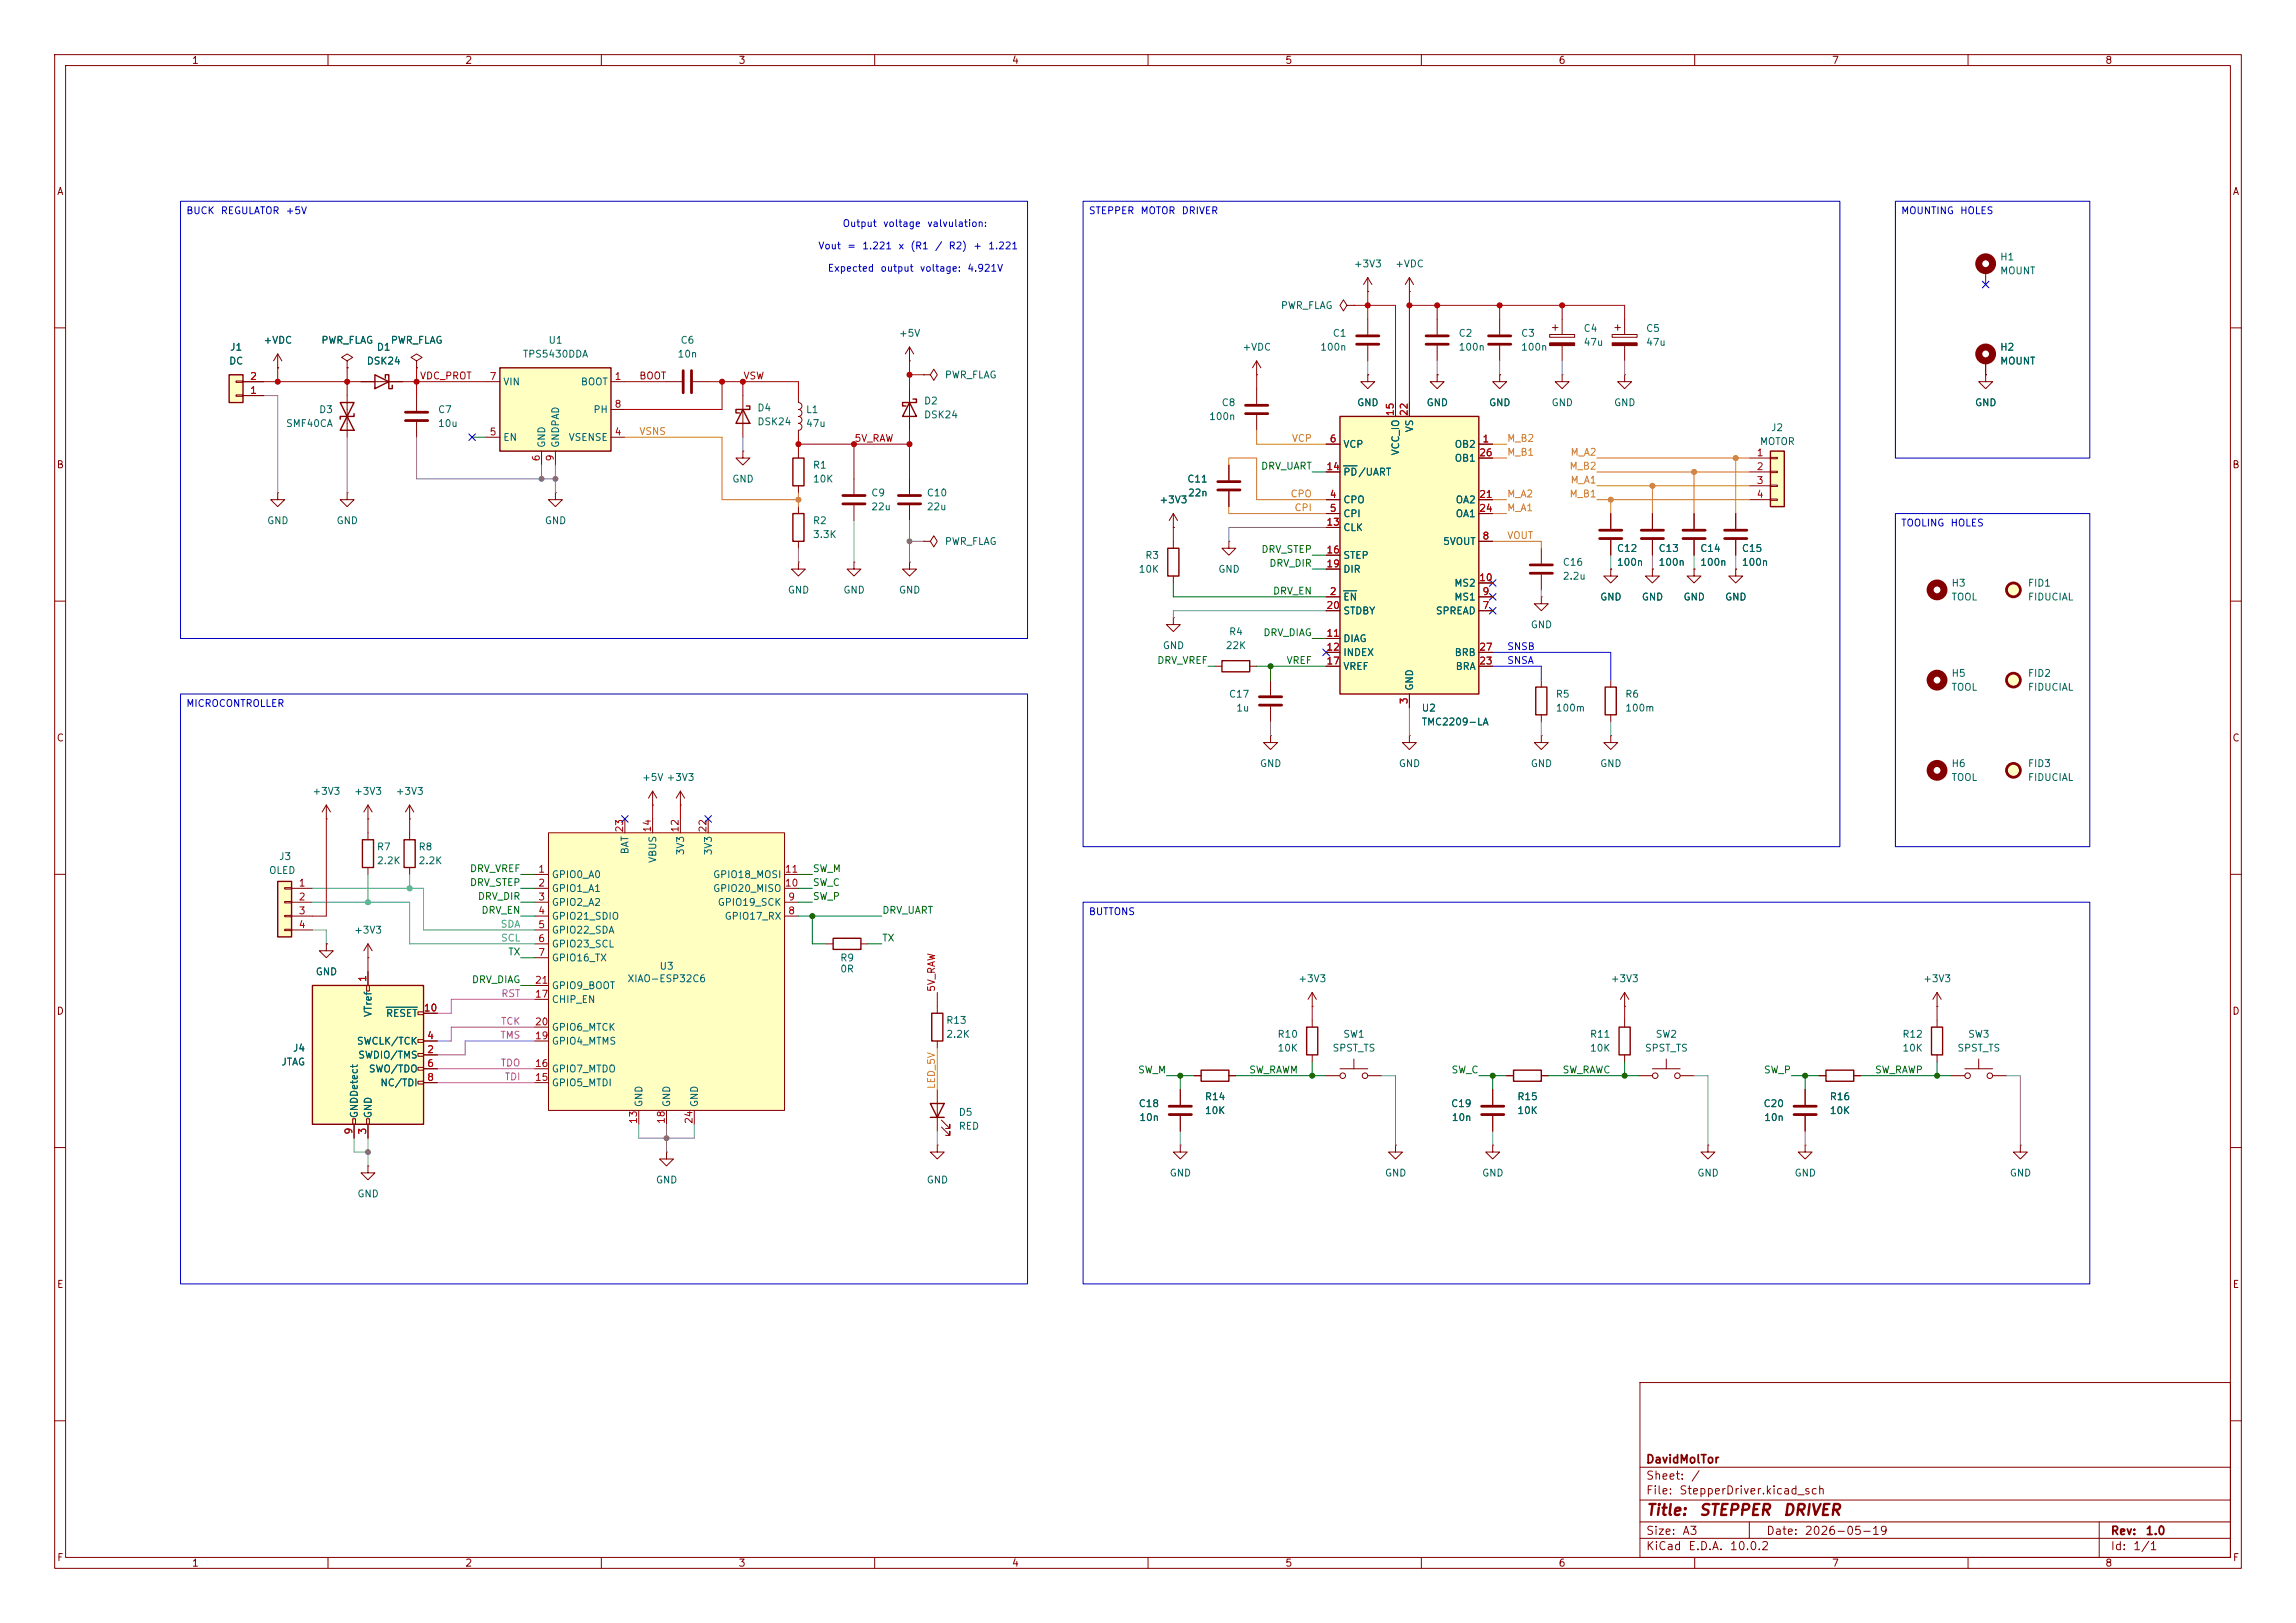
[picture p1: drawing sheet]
<svg xmlns="http://www.w3.org/2000/svg" width="420mm" height="297mm" viewBox="0 0 420 297" stroke-linecap="round" stroke-linejoin="round" font-family="sans-serif">
<defs><g id="words">
<g font-size="2" fill="#840000">
<text x="301" y="277.8">Title:</text>
<text x="310.7" y="277.8">STEPPER</text>
<text x="326" y="277.8">DRIVER</text>
</g>
<g font-size="1.5" fill="#840000">
<text x="301" y="268.1">DavidMolTor</text>
<text x="301" y="273.8">File:</text>
<text x="301" y="271.1">Sheet:</text>
<text x="307.1" y="273.8">StepperDriver.kicad_sch</text>
<text x="309.2" y="271.1">/</text>
<text x="301" y="281.2">Size:</text>
<text x="307.6" y="281.2">A3</text>
<text x="323" y="281.2">Date:</text>
<text x="330" y="281.2">2026-05-19</text>
<text x="386" y="281.2">Rev:</text>
<text x="392.4" y="281.2">1.0</text>
<text x="301" y="284">KiCad</text>
<text x="308.7" y="284">E.D.A.</text>
<text x="316.3" y="284">10.0.2</text>
<text x="386" y="284">Id:</text>
<text x="390.1" y="284">1/1</text>
</g>
<g font-size="1.3" fill="#840000">
<text x="35" y="12">1</text>
<text x="85" y="12">2</text>
<text x="135" y="12">3</text>
<text x="185" y="12">4</text>
<text x="235" y="12">5</text>
<text x="285" y="12">6</text>
<text x="335" y="12">7</text>
<text x="385" y="12">8</text>
<text x="10.3" y="36">A</text>
<text x="408.3" y="36">A</text>
<text x="10.3" y="86">B</text>
<text x="408.2" y="86">B</text>
<text x="10.3" y="136">C</text>
<text x="408.2" y="136">C</text>
<text x="10.3" y="186">D</text>
<text x="408.2" y="186">D</text>
<text x="10.3" y="236">E</text>
<text x="408.3" y="236">E</text>
<text x="10.3" y="286">F</text>
<text x="35" y="287">1</text>
<text x="85" y="287">2</text>
<text x="135" y="287">3</text>
<text x="185" y="287">4</text>
<text x="235" y="287">5</text>
<text x="285" y="287">6</text>
<text x="335" y="287">7</text>
<text x="385" y="287">8</text>
<text x="408.3" y="286">F</text>
</g>
<g font-size="1.3" fill="#0000c2">
<text x="34" y="39.5">BUCK</text>
<text x="40.3" y="39.5">REGULATOR</text>
<text x="52.2" y="39.5">+5V</text>
<text x="154" y="41.8">Output</text>
<text x="161.4" y="41.8">voltage</text>
<text x="169.5" y="41.8">valvulation:</text>
<text x="199.1" y="39.5">STEPPER</text>
<text x="208.5" y="39.5">MOTOR</text>
<text x="216" y="39.5">DRIVER</text>
<text x="347.7" y="39.5">MOUNTING</text>
<text x="358.4" y="39.5">HOLES</text>
<text x="149.6" y="45.9">Vout</text>
<text x="154.9" y="45.9">=</text>
<text x="157.6" y="45.9">1.221</text>
<text x="164.2" y="45.9">x</text>
<text x="166.4" y="45.9">(R1</text>
<text x="170.9" y="45.9">/</text>
<text x="173.4" y="45.9">R2)</text>
<text x="177.9" y="45.9">+</text>
<text x="180.7" y="45.9">1.221</text>
<text x="151.3" y="50">Expected</text>
<text x="160.9" y="50">output</text>
<text x="168.2" y="50">voltage:</text>
<text x="176.8" y="50">4.921V</text>
<text x="347.7" y="96.6">TOOLING</text>
<text x="356.7" y="96.6">HOLES</text>
<text x="34" y="129.7">MICROCONTROLLER</text>
<text x="199.1" y="167.8">BUTTONS</text>
</g>
<g font-size="1.3" fill="#006464">
<text x="365.8" y="48">H1</text>
<text x="247.5" y="49.2">+3V3</text>
<text x="255.1" y="49.2">+VDC</text>
<text x="365.8" y="50.5">MOUNT</text>
<text x="234.2" y="56.9">PWR_FLAG</text>
<text x="42" y="64.5">J1</text>
<text x="48.1" y="63.2">+VDC</text>
<text x="58.7" y="63.2">PWR_FLAG</text>
<text x="68.8" y="64.5">D1</text>
<text x="71.4" y="63.2">PWR_FLAG</text>
<text x="95.5" y="65.7">TPS5430DDA</text>
<text x="100.2" y="63.2">U1</text>
<text x="123.8" y="65.7">10n</text>
<text x="124.4" y="63.2">C6</text>
<text x="164.3" y="61.9">+5V</text>
<text x="227.2" y="64.5">+VDC</text>
<text x="241.4" y="64.5">100n</text>
<text x="243.7" y="61.9">C1</text>
<text x="266.7" y="61.9">C2</text>
<text x="266.7" y="64.5">100n</text>
<text x="278.1" y="61.9">C3</text>
<text x="278.1" y="64.5">100n</text>
<text x="289.6" y="61">C4</text>
<text x="289.6" y="63.6">47u</text>
<text x="301" y="61">C5</text>
<text x="301" y="63.6">47u</text>
<text x="365.8" y="64.5">H2</text>
<text x="41.8" y="67">DC</text>
<text x="67" y="67">DSK24</text>
<text x="91.9" y="70.8">VIN</text>
<text x="106.2" y="70.8">BOOT</text>
<text x="172.7" y="69.6">PWR_FLAG</text>
<text x="365.8" y="67">MOUNT</text>
<text x="58.3" y="75.9">D3</text>
<text x="80" y="75.9">C7</text>
<text x="108.4" y="75.9">PH</text>
<text x="138.4" y="75.6">D4</text>
<text x="147.3" y="75.9">L1</text>
<text x="168.9" y="74.3">D2</text>
<text x="168.9" y="76.9">DSK24</text>
<text x="221.1" y="77.2">100n</text>
<text x="223.4" y="74.6">C8</text>
<text x="248.2" y="74.6">GND</text>
<text x="260.9" y="74.6">GND</text>
<text x="272.3" y="74.6">GND</text>
<text x="283.7" y="74.6">GND</text>
<text x="295.1" y="74.6">GND</text>
<text x="361.2" y="74.6">GND</text>
<text x="52.2" y="78.4">SMF40CA</text>
<text x="80" y="78.4">10u</text>
<text x="91.9" y="81">EN</text>
<text x="100" y="82" transform="rotate(-90 100 82)">GND</text>
<text x="102.6" y="82" transform="rotate(-90 102.6 82)">GNDPAD</text>
<text x="103.9" y="81">VSENSE</text>
<text x="138.4" y="78.1">DSK24</text>
<text x="147.3" y="78.4">47u</text>
<text x="245.6" y="82.3">VCP</text>
<text x="256.2" y="83.4" transform="rotate(-90 256.2 83.4)">VCC_IO</text>
<text x="258.8" y="79.2" transform="rotate(-90 258.8 79.2)">VS</text>
<text x="266" y="82.3">OB2</text>
<text x="321.8" y="81.7">MOTOR</text>
<text x="323.9" y="79.2">J2</text>
<text x="133.9" y="88.6">GND</text>
<text x="148.6" y="86.1">R1</text>
<text x="148.6" y="88.6">10K</text>
<text x="217.1" y="88.6">C11</text>
<text x="245.6" y="87.3">PD/UART</text>
<text x="266" y="84.8">OB1</text>
<text x="159.3" y="91.1">C9</text>
<text x="159.3" y="93.7">22u</text>
<text x="169.4" y="91.1">C10</text>
<text x="169.4" y="93.7">22u</text>
<text x="212" y="92.4">+3V3</text>
<text x="217.2" y="91.1">22n</text>
<text x="245.6" y="92.4">CPO</text>
<text x="245.6" y="95">CPI</text>
<text x="266.2" y="92.4">OA2</text>
<text x="266.2" y="95">OA1</text>
<text x="48.8" y="96.2">GND</text>
<text x="61.5" y="96.2">GND</text>
<text x="99.6" y="96.2">GND</text>
<text x="148.6" y="96.2">R2</text>
<text x="148.6" y="98.8">3.3K</text>
<text x="172.7" y="100">PWR_FLAG</text>
<text x="245.6" y="97.5">CLK</text>
<text x="263.9" y="100">5VOUT</text>
<text x="295.7" y="101.3">C12</text>
<text x="303.3" y="101.3">C13</text>
<text x="310.9" y="101.3">C14</text>
<text x="318.5" y="101.3">C15</text>
<text x="208.2" y="105.1">10K</text>
<text x="209.4" y="102.6">R3</text>
<text x="222.8" y="105.1">GND</text>
<text x="245.6" y="102.6">STEP</text>
<text x="245.6" y="105.1">DIR</text>
<text x="265.9" y="107.7">MS2</text>
<text x="285.8" y="103.8">C16</text>
<text x="285.8" y="106.4">2.2u</text>
<text x="295.7" y="103.8">100n</text>
<text x="303.3" y="103.8">100n</text>
<text x="310.9" y="103.8">100n</text>
<text x="318.5" y="103.8">100n</text>
<text x="356.9" y="107.7">H3</text>
<text x="370.8" y="107.7">FID1</text>
<text x="144" y="108.9">GND</text>
<text x="154.2" y="108.9">GND</text>
<text x="164.3" y="108.9">GND</text>
<text x="245.6" y="110.2">EN</text>
<text x="245.6" y="112.7">STDBY</text>
<text x="262.5" y="112.7">SPREAD</text>
<text x="265.9" y="110.2">MS1</text>
<text x="292.6" y="110.2">GND</text>
<text x="300.2" y="110.2">GND</text>
<text x="307.8" y="110.2">GND</text>
<text x="315.5" y="110.2">GND</text>
<text x="356.9" y="110.2">TOOL</text>
<text x="370.8" y="110.2">FIDUCIAL</text>
<text x="212.6" y="119.1">GND</text>
<text x="224.1" y="119.1">22K</text>
<text x="224.7" y="116.5">R4</text>
<text x="245.6" y="117.8">DIAG</text>
<text x="279.9" y="115.3">GND</text>
<text x="245.6" y="120.4">INDEX</text>
<text x="245.6" y="122.9">VREF</text>
<text x="266" y="120.4">BRB</text>
<text x="266.2" y="122.9">BRA</text>
<text x="356.9" y="124.2">H5</text>
<text x="370.8" y="124.2">FID2</text>
<text x="224.7" y="128">C17</text>
<text x="226" y="130.5">1u</text>
<text x="258.8" y="126.5" transform="rotate(-90 258.8 126.5)">GND</text>
<text x="260" y="130.5">U2</text>
<text x="284.5" y="128">R5</text>
<text x="284.5" y="130.5">100m</text>
<text x="297.2" y="128">R6</text>
<text x="297.2" y="130.5">100m</text>
<text x="356.9" y="126.7">TOOL</text>
<text x="370.8" y="126.7">FIDUCIAL</text>
<text x="260" y="133.1">TMC2209-LA</text>
<text x="117.3" y="143.2">+5V +3V3</text>
<text x="230.4" y="140.7">GND</text>
<text x="255.8" y="140.7">GND</text>
<text x="279.9" y="140.7">GND</text>
<text x="292.6" y="140.7">GND</text>
<text x="356.9" y="143.2">TOOL</text>
<text x="356.9" y="140.7">H6</text>
<text x="370.8" y="140.7">FID3</text>
<text x="370.8" y="143.2">FIDUCIAL</text>
<text x="57" y="145.8">+3V3</text>
<text x="64.7" y="145.8">+3V3</text>
<text x="72.3" y="145.8">+3V3</text>
<text x="68.8" y="155.9">R7</text>
<text x="76.5" y="155.9">R8</text>
<text x="49.1" y="160.2">OLED</text>
<text x="50.9" y="157.7">J3</text>
<text x="68.8" y="158.5">2.2K</text>
<text x="76.5" y="158.5">2.2K</text>
<text x="100.8" y="161">GPIO0_A0</text>
<text x="115.3" y="156.4" transform="rotate(-90 115.3 156.4)">BAT</text>
<text x="120.4" y="158" transform="rotate(-90 120.4 158)">VBUS</text>
<text x="125.4" y="156.6" transform="rotate(-90 125.4 156.6)">3V3</text>
<text x="130.3" y="161">GPIO18_MOSI</text>
<text x="130.5" y="156.6" transform="rotate(-90 130.5 156.6)">3V3</text>
<text x="100.8" y="163.5">GPIO1_A1</text>
<text x="100.8" y="166.1">GPIO2_A2</text>
<text x="130.3" y="163.5">GPIO20_MISO</text>
<text x="131.2" y="166.1">GPIO19_SCK</text>
<text x="64.7" y="171.2">+3V3</text>
<text x="100.8" y="168.6">GPIO21_SDIO</text>
<text x="100.8" y="171.2">GPIO22_SDA</text>
<text x="100.8" y="173.7">GPIO23_SCL</text>
<text x="132.5" y="168.6">GPIO17_RX</text>
<text x="57.7" y="178.8">GND</text>
<text x="100.8" y="176.2">GPIO16_TX</text>
<text x="120.5" y="177.8">U3</text>
<text x="153.6" y="176.2">R9</text>
<text x="153.6" y="178.3">0R</text>
<text x="100.8" y="183.9">CHIP_EN</text>
<text x="100.8" y="181.3">GPIO9_BOOT</text>
<text x="114.7" y="180">XIAO-ESP32C6</text>
<text x="237.4" y="180">+3V3</text>
<text x="294.5" y="180">+3V3</text>
<text x="351.7" y="180">+3V3</text>
<text x="65.2" y="191.5">SWCLK/TCK</text>
<text x="68.3" y="186.2" transform="rotate(-90 68.3 186.2)">VTref</text>
<text x="70.5" y="186.4">RESET</text>
<text x="100.8" y="191.5">GPIO4_MTMS</text>
<text x="100.8" y="188.9">GPIO6_MTCK</text>
<text x="173" y="187.7">R13</text>
<text x="173" y="190.2">2.2K</text>
<text x="233.6" y="190.2">R10</text>
<text x="245.6" y="190.2">SW1</text>
<text x="290.7" y="190.2">R11</text>
<text x="302.8" y="190.2">SW2</text>
<text x="347.9" y="190.2">R12</text>
<text x="359.9" y="190.2">SW3</text>
<text x="51.4" y="195.3">JTAG</text>
<text x="53.5" y="192.7">J4</text>
<text x="65.4" y="194">SWDIO/TMS</text>
<text x="67.4" y="196.6">SWO/TDO</text>
<text x="100.8" y="196.6">GPIO7_MTDO</text>
<text x="233.6" y="192.7">10K</text>
<text x="243.6" y="192.7">SPST_TS</text>
<text x="290.7" y="192.7">10K</text>
<text x="300.8" y="192.7">SPST_TS</text>
<text x="347.9" y="192.7">10K</text>
<text x="357.9" y="192.7">SPST_TS</text>
<text x="69.5" y="199.1">NC/TDI</text>
<text x="100.8" y="199.1">GPIO5_MTDI</text>
<text x="117.8" y="202.7" transform="rotate(-90 117.8 202.7)">GND</text>
<text x="122.9" y="202.7" transform="rotate(-90 122.9 202.7)">GND</text>
<text x="128" y="202.7" transform="rotate(-90 128 202.7)">GND</text>
<text x="208.2" y="202.9">C18</text>
<text x="220.3" y="201.6">R14</text>
<text x="265.3" y="202.9">C19</text>
<text x="277.5" y="201.6">R15</text>
<text x="322.5" y="202.9">C20</text>
<text x="334.6" y="201.6">R16</text>
<text x="65.7" y="204.7" transform="rotate(-90 65.7 204.7)">GNDDetect</text>
<text x="68.3" y="204.7" transform="rotate(-90 68.3 204.7)">GND</text>
<text x="175.3" y="204.5">D5</text>
<text x="175.3" y="207">RED</text>
<text x="208.3" y="205.4">10n</text>
<text x="220.3" y="204.2">10K</text>
<text x="265.5" y="205.4">10n</text>
<text x="277.5" y="204.2">10K</text>
<text x="322.6" y="205.4">10n</text>
<text x="334.6" y="204.2">10K</text>
<text x="213.9" y="215.6">GND</text>
<text x="253.2" y="215.6">GND</text>
<text x="271" y="215.6">GND</text>
<text x="310.4" y="215.6">GND</text>
<text x="328.2" y="215.6">GND</text>
<text x="367.5" y="215.6">GND</text>
<text x="65.3" y="219.4">GND</text>
<text x="119.9" y="216.9">GND</text>
<text x="169.4" y="216.9">GND</text>
</g>
<g font-size="1.3" fill="#a90000">
<text x="45.6" y="69.8">2</text>
<text x="89.5" y="69.8">7</text>
<text x="112.3" y="69.8">1</text>
<text x="45.6" y="72.4">1</text>
<text x="112.3" y="74.9">8</text>
<text x="255.2" y="76.2" transform="rotate(-90 255.2 76.2)">15</text>
<text x="257.8" y="76.2" transform="rotate(-90 257.8 76.2)">22</text>
<text x="89.5" y="80">5</text>
<text x="112.3" y="80">4</text>
<text x="243.1" y="81.3">6</text>
<text x="270.5" y="83.8">26</text>
<text x="271.1" y="81.3">1</text>
<text x="321.2" y="83.8">1</text>
<text x="99" y="84.5" transform="rotate(-90 99 84.5)">6</text>
<text x="101.6" y="84.5" transform="rotate(-90 101.6 84.5)">9</text>
<text x="242.5" y="86.3">14</text>
<text x="321.2" y="86.3">2</text>
<text x="321.2" y="88.9">3</text>
<text x="243.1" y="91.4">4</text>
<text x="243.1" y="94">5</text>
<text x="270.5" y="91.4">21</text>
<text x="270.5" y="94">24</text>
<text x="321.2" y="91.4">4</text>
<text x="242.5" y="96.5">13</text>
<text x="242.5" y="101.6">16</text>
<text x="271.1" y="99">8</text>
<text x="242.5" y="104.1">19</text>
<text x="270.5" y="106.7">10</text>
<text x="242.5" y="111.7">20</text>
<text x="243.1" y="109.2">2</text>
<text x="271.1" y="111.7">7</text>
<text x="271.1" y="109.2">9</text>
<text x="242.5" y="116.8">11</text>
<text x="242.5" y="119.4">12</text>
<text x="270.5" y="119.4">27</text>
<text x="242.5" y="121.9">17</text>
<text x="270.5" y="121.9">23</text>
<text x="257.8" y="129" transform="rotate(-90 257.8 129)">3</text>
<text x="114.3" y="152.4" transform="rotate(-90 114.3 152.4)">23</text>
<text x="119.4" y="152.4" transform="rotate(-90 119.4 152.4)">14</text>
<text x="124.4" y="152.4" transform="rotate(-90 124.4 152.4)">12</text>
<text x="129.5" y="152.4" transform="rotate(-90 129.5 152.4)">22</text>
<text x="98.4" y="160">1</text>
<text x="143.5" y="160">11</text>
<text x="54.5" y="162.5">1</text>
<text x="54.5" y="165.1">2</text>
<text x="54.5" y="167.6">3</text>
<text x="98.4" y="162.5">2</text>
<text x="98.4" y="165.1">3</text>
<text x="98.4" y="167.6">4</text>
<text x="143.5" y="162.5">10</text>
<text x="144.1" y="167.6">8</text>
<text x="144.1" y="165.1">9</text>
<text x="54.5" y="170.2">4</text>
<text x="98.4" y="170.2">5</text>
<text x="98.4" y="172.7">6</text>
<text x="67.3" y="179.8" transform="rotate(-90 67.3 179.8)">1</text>
<text x="98.4" y="175.2">7</text>
<text x="77.4" y="185.4">10</text>
<text x="97.7" y="182.9">17</text>
<text x="97.7" y="180.3">21</text>
<text x="78" y="190.5">4</text>
<text x="97.7" y="190.5">19</text>
<text x="97.7" y="187.9">20</text>
<text x="78" y="193">2</text>
<text x="78" y="195.6">6</text>
<text x="97.7" y="195.6">16</text>
<text x="78" y="198.1">8</text>
<text x="97.7" y="198.1">15</text>
<text x="64.7" y="207.7" transform="rotate(-90 64.7 207.7)">9</text>
<text x="67.3" y="207.7" transform="rotate(-90 67.3 207.7)">3</text>
<text x="116.8" y="205.8" transform="rotate(-90 116.8 205.8)">13</text>
<text x="121.9" y="205.8" transform="rotate(-90 121.9 205.8)">18</text>
<text x="127" y="205.8" transform="rotate(-90 127 205.8)">24</text>
</g>
<g font-size="1.3" fill="#c20000">
<text x="76.7" y="69.7">VDC_PROT</text>
<text x="116.8" y="69.7">BOOT</text>
<text x="135.9" y="69.7">VSW</text>
<text x="156.2" y="81.2">5V_RAW</text>
<text x="171.3" y="181.6" transform="rotate(-90 171.3 181.6)">5V_RAW</text>
</g>
<g font-size="1.3" fill="#dd8500">
<text x="116.8" y="79.9">VSNS</text>
<text x="236.2" y="81.2">VCP</text>
<text x="275.6" y="81.2">M_B2</text>
<text x="275.6" y="83.7">M_B1</text>
<text x="287.2" y="83.7">M_A2</text>
<text x="287" y="86.2">M_B2</text>
<text x="287.2" y="88.8">M_A1</text>
<text x="236" y="91.3">CPO</text>
<text x="236.7" y="93.9">CPI</text>
<text x="275.6" y="93.9">M_A1</text>
<text x="275.6" y="91.3">M_A2</text>
<text x="287" y="91.3">M_B1</text>
<text x="275.6" y="98.9">VOUT</text>
<text x="171.3" y="199.4" transform="rotate(-90 171.3 199.4)">LED_5V</text>
</g>
<g font-size="1.3" fill="#008400">
<text x="230.6" y="86.2">DRV_UART</text>
<text x="230.6" y="101.5">DRV_STEP</text>
<text x="232.1" y="104">DRV_DIR</text>
<text x="232.8" y="109.1">DRV_EN</text>
<text x="231" y="116.7">DRV_DIAG</text>
<text x="211.6" y="121.8">DRV_VREF</text>
<text x="235.2" y="121.8">VREF</text>
<text x="85.9" y="159.9">DRV_VREF</text>
<text x="148.6" y="159.9">SW_M</text>
<text x="85.9" y="162.4">DRV_STEP</text>
<text x="87.3" y="165">DRV_DIR</text>
<text x="88" y="167.5">DRV_EN</text>
<text x="148.6" y="162.4">SW_C</text>
<text x="148.6" y="165">SW_P</text>
<text x="161.3" y="167.5">DRV_UART</text>
<text x="161.3" y="172.6">TX</text>
<text x="92.9" y="175.1">TX</text>
<text x="86.2" y="180.2">DRV_DIAG</text>
<text x="208.1" y="196.7">SW_M</text>
<text x="228.4" y="196.7">SW_RAWM</text>
<text x="265.4" y="196.7">SW_C</text>
<text x="285.7" y="196.7">SW_RAWC</text>
<text x="322.6" y="196.7">SW_P</text>
<text x="342.9" y="196.7">SW_RAWP</text>
</g>
<g font-size="1.3" fill="#00f">
<text x="275.6" y="119.3">SNSB</text>
<text x="275.6" y="121.8">SNSA</text>
</g>
<g font-size="1.3" fill="#00c2c2">
<text x="91.5" y="170.1">SDA</text>
<text x="91.5" y="172.6">SCL</text>
</g>
<g font-size="1.3" fill="#c200c2">
<text x="91.6" y="182.8">RST</text>
<text x="91.4" y="190.4">TMS</text>
<text x="91.5" y="187.8">TCK</text>
<text x="91.5" y="195.5">TDO</text>
<text x="92.2" y="198">TDI</text>
</g>
</g></defs>
<g fill="none" stroke="#840000" stroke-width=".18">
<path d="M10 10h400v277h-400zM12 12h396v273h-396zM60 10v2M110 10v2M160 10v2M210 10v2M260 10v2M310 10v2M360 10v2M10 60h2M408 60h2M10 110h2"/>
<path d="M408 110h2M10 160h2M408 160h2M10 210h2M408 210h2M300 253h108v32h-108zM10 260h2M300 278.5h108M300 274.5h108M300 268.5h108M320 278.5v3M384 278.5v6.5"/>
<path d="M408 260h2M60 285v2M110 285v2M160 285v2M210 285v2M260 285v2M300 281.5h108M310 285v2M360 285v2"/>
</g>
<path d="M245.1 76.2h25.4v50.8h-25.4z" fill="#ffffc2"/>
<path d="M245.1 76.2h25.4v50.8h-25.4zM293.6 125.7h2.1v5.1h-2.1zM353.3 188h2v5h-2z" fill="none" stroke="#840000" stroke-width=".25"/>
<g fill="none" stroke="#840000" stroke-width=".18">
<path d="M262.9 58.4v2.8M274.3 58.4v2.8M363.2 49.5v2.6M76.2 66l1-.6-1-.6-1 .6 1 .6v1.3M76.2 67.3h.1M255.3 73.7v2.5M257.8 73.7v2.5M262.9 68.6v1.3h1.3l-1.3 1.2-1.3-1.2h1.3M262.9 68.6h.1M262.9 63.2v2.8M274.3 68.6v1.3h1.3l-1.3 1.2-1.3-1.2h1.3M274.3 68.6h.1"/>
<path d="M274.3 63.2v2.8M363.2 68.6v1.3h1.3l-1.3 1.2-1.3-1.2h1.3M363.2 68.6h.1M363.2 66v2.6M242.6 81.3h2.5M242.6 91.4h2.5M242.6 94h2.5M242.6 96.5h2.5M242.6 86.4h2.5M270.5 81.3h2.5M270.5 91.4h2.5M270.5 94h2.5"/>
<path d="M270.5 99.1h2.5M270.5 83.8h2.5M294.6 94v2.8M294.6 98.8v2.8M302.3 94v2.8M302.3 98.8v2.8M309.9 94v2.8M309.9 98.8v2.8M242.6 109.2h2.5M242.6 111.8h2.5M242.6 116.8h2.5M242.6 119.4h2.5"/>
<path d="M242.6 101.6h2.5M242.6 104.1h2.5M270.5 109.2h2.5M270.5 111.8h2.5M270.5 106.7h2.5M270.5 119.4h2.5M242.6 121.9h2.5M257.8 127v2.5M270.5 121.9h2.5M294.6 134.6v1.3h1.3l-1.3 1.3-1.2-1.3h1.2M294.6 134.6h.1M294.6 124.5v1.2"/>
<path d="M294.6 130.8v1.3M354.3 184.2h.1M354.3 181.6l.8 1.3M354.3 181.6l-.7 1.3M354.3 181.6v2.6M354.3 186.7v1.3M354.3 193v1.3"/>
</g>
<path d="M245.7 85.3h2.5M245.7 108.1h2.5" fill="none" stroke="#006464" stroke-width=".18"/>
<g fill="none" stroke="#840000" stroke-width="1.3">
<circle cx="363.2" cy="48.3" r="1.27"/>
<circle cx="363.2" cy="64.8" r="1.27"/>
<circle cx="354.3" cy="107.9" r="1.27"/>
<circle cx="354.3" cy="124.5" r="1.27"/>
<circle cx="354.3" cy="141" r="1.27"/>
</g>
<g fill="#ffffc2" stroke="#ffffc2" stroke-width=".18">
<circle cx="368.3" cy="141" r="1.27"/>
<circle cx="368.3" cy="107.9" r="1.27"/>
<circle cx="368.3" cy="124.5" r="1.27"/>
</g>
<g fill="none" stroke="#840000" stroke-width=".51">
<path d="M260.9 61.5h4M260.9 63h4M272.3 61.5h4.1M272.3 63h4.1M292.6 97h4.1M292.6 98.6h4.1M300.2 97h4.1M300.2 98.6h4.1M307.8 97h4.1M307.8 98.6h4.1"/>
<circle cx="368.3" cy="107.9" r="1.27"/>
<circle cx="368.3" cy="124.5" r="1.27"/>
<circle cx="368.3" cy="141" r="1.27"/>
</g>
<path d="M323.8 82.6h2.6v10.1h-2.6z" fill="#ffffc2"/>
<path d="M68.6 68.6l2.5 1.3-2.5 1.2zM70.5 69.2v-.6h.6v2.5h.7v-.6M135.9 74.9l1.3 2.6h-2.6zM136.5 74.3h.7v.6h-2.6v.7h.7M323.8 82.6h2.6v10.1h-2.6zM213.6 100.3h2v5.1h-2zM223.5 120.9h5.1v2h-5.1zM280.9 125.7h2.1v5.1h-2.1zM219.7 195.8h5.1v2.1h-5.1zM239 188h2v5h-2z" fill="none" stroke="#840000" stroke-width=".25"/>
<g fill="none" stroke="#840000" stroke-width=".18">
<path d="M246.4 55.9l-.7-1-.6 1 .6 1 .7-1h1.2M247.6 55.9h.1M250.2 53.3h.1M250.2 50.8l-.8 1.3M250.2 50.8l.8 1.3M250.2 50.8v2.5M250.2 58.4v2.8M257.8 53.3h.1M257.8 50.8l-.8 1.3M257.8 50.8l.8 1.3M257.8 50.8v2.5M284 59.9h1"/>
<path d="M284.5 59.4v1.1M285.7 58.4v2.8M295.4 59.9h1M295.9 59.4v1.1M297.2 58.4v2.8M50.8 67.3h.1M50.8 64.8l-.8 1.2M50.8 64.8l.8 1.2M50.8 64.8v2.5M63.5 66l1-.6-1-.6-1 .6 1 .6v1.3M63.5 67.3h.1M66 69.9h7.7"/>
<path d="M135.9 72.4v7.6M229.9 68.6h.1M229.9 66l-.8 1.3M229.9 66l.7 1.3M229.9 66v2.6M229.9 71.1v2.8M229.9 75.9v2.8M250.2 68.6v1.3h1.3l-1.3 1.2-1.3-1.2h1.3M250.2 68.6h.1M250.2 63.2v2.8M283.5 61.2h4.5v.5h-4.5zM285.7 68.6v1.3h1.3l-1.3 1.2-1.2-1.2h1.2"/>
<path d="M285.7 68.6h.1M285.7 63.2v2.8M294.9 61.2h4.6v.5h-4.6zM297.2 68.6v1.3h1.2l-1.2 1.2-1.3-1.2h1.3M297.2 68.6h.1M297.2 63.2v2.8M214.6 96.5h.1M214.6 94v2.5M214.6 99.1v1.2M214.6 94l.8 1.3M214.6 94l-.7 1.3M224.8 99.1v1.2h1.3l-1.3 1.3-1.3-1.3h1.3"/>
<path d="M224.8 99.1h.1M224.8 85.1v2.8M224.8 89.9v2.8M317.5 94v2.8M317.5 98.8v2.8M320 83.8h3.8M320 86.4h3.8M320 88.9h3.8M320 91.4h3.8M323.8 83.7h1.3v.2h-1.3zM323.8 86.2h1.3v.3h-1.3zM323.8 88.8h1.3v.2h-1.3z"/>
<path d="M323.8 91.3h1.3v.3h-1.3zM214.6 113v1.3h1.3l-1.3 1.3-1.2-1.3h1.2M214.6 113h.1M214.6 105.4v1.3M281.9 109.2v1.3h1.3l-1.3 1.3-1.2-1.3h1.2M281.9 109.2h.1M281.9 100.3v2.8M281.9 105.2v2.8M294.6 104.1v1.3h1.3l-1.3 1.3-1.2-1.3h1.2M294.6 104.1h.1M302.3 104.1v1.3h1.2l-1.2 1.3-1.3-1.3h1.3M302.3 104.1h.1"/>
<path d="M309.9 104.1v1.3h1.2l-1.2 1.3-1.3-1.3h1.3M309.9 104.1h.1M317.5 104.1v1.3h1.3l-1.3 1.3-1.3-1.3h1.3M317.5 104.1h.1M222.2 121.9h1.3M228.6 121.9h1.3M232.4 134.6v1.3h1.3l-1.3 1.3-1.3-1.3h1.3M232.4 134.6h.1M232.4 124.5v2.8M232.4 129.3v2.8M257.8 134.6v1.3h1.3l-1.3 1.3-1.3-1.3h1.3M257.8 134.6h.1"/>
<path d="M281.9 134.6v1.3h1.3l-1.3 1.3-1.2-1.3h1.2M281.9 134.6h.1M281.9 124.5v1.2M281.9 130.8v1.3M119.4 147.3h.1M119.4 144.8l-.8 1.3M119.4 144.8l.7 1.3M119.4 144.8v2.5M124.5 147.3h.1M124.5 144.8l-.8 1.3M124.5 144.8l.7 1.3M124.5 144.8v2.5"/>
<path d="M215.9 199.4v2.8M218.4 196.9h1.3M224.8 196.9h1.3M240 184.2h.1M240 181.6v2.6M240 186.7v1.3M240 193v1.3M240 181.6l.8 1.3M240 181.6l-.7 1.3M67.3 213.4v1.2h1.3l-1.3 1.3-1.3-1.3h1.3M67.3 213.4h.1M171.4 209.6v1.2h1.3l-1.3 1.3-1.2-1.3h1.2"/>
<path d="M171.4 209.6h.1M215.9 209.6v1.2h-1.3l1.3 1.3 1.3-1.3h-1.3M215.9 209.6h.1M215.9 204.2v2.8M369.6 209.6v1.2h-1.3l1.3 1.3 1.2-1.3h-1.2M369.6 209.6h.1"/>
</g>
<g fill="none" stroke="#840000" stroke-width=".51">
<path d="M227.8 74.2h4.1M227.8 75.7h4.1M248.2 61.5h4M248.2 63h4M222.8 88.1h4M222.8 89.7h4M315.5 97h4M315.5 98.6h4M279.9 103.4h4.1M279.9 104.9h4.1M230.4 127.5h4M230.4 129h4"/>
<path d="M213.9 202.4h4M213.9 204h4"/>
</g>
<g fill="#840000" stroke="#840000" stroke-width=".18">
<path d="M294.9 62.7h4.6v.5h-4.6z"/>
<path d="M283.5 62.7h4.5v.5h-4.5z"/>
</g>
<path d="M50.8 161.3h2.5v10.2h-2.5z" fill="#ffffc2"/>
<path d="M50.8 161.3h2.5v10.2h-2.5z" fill="none" stroke="#840000" stroke-width=".25"/>
<path d="M52.1 162.4h1.2v.3h-1.2zM52.1 165h1.2v.2h-1.2zM52.1 167.5h1.2v.3h-1.2zM52.1 170.1h1.2v.2h-1.2zM53.3 162.6h3.8M53.3 165.1h3.8M53.3 167.6h3.8M53.3 170.2h3.8" fill="none" stroke="#840000" stroke-width=".18"/>
<path d="M57.1 180.3h20.4v25.4h-20.4z" fill="#ffffc2"/>
<path d="M57.1 180.3h20.4v25.4h-20.4zM170.4 185.4h2.1v5.1h-2.1zM276.9 195.8h5v2.1h-5zM334 195.8h5.1v2.1h-5.1z" fill="none" stroke="#840000" stroke-width=".25"/>
<g fill="none" stroke="#840000" stroke-width=".18">
<path d="M59.7 149.9h.1M59.7 147.3l.8 1.3M59.7 147.3l-.8 1.3M59.7 147.3v2.6M67.3 177.8v2.5M67.1 180.3h.5v1.1h-.5zM76.5 190.2h1v.6h-1zM76.5 185.2h1v.5h-1zM76.5 192.8h1v.5h-1zM76.5 195.3h1v.5h-1zM76.5 197.9h1v.5h-1zM77.5 193h2.5"/>
<path d="M77.5 190.5h2.5M77.5 195.6h2.5M77.5 198.1h2.5M77.5 185.4h2.5M171.4 184.2v1.2M171.4 190.5v1.3M273 199.4v2.8M275.6 196.9h1.3M281.9 196.9h1.3M299.7 196.9h2.6M302.3 195.6h5M304.8 193.8v1.8"/>
<path d="M307.3 196.9h2.6M330.2 199.4v2.8M332.7 196.9h1.3M339.1 196.9h1.3M356.9 196.9h2.5M359.4 195.6h5.1M361.9 193.8v1.8M364.5 196.9h2.5M64.5 204.7h.5v1h-.5zM64.8 205.7v2.6M67.1 204.7h.5v1h-.5zM67.3 205.7v2.6"/>
<path d="M121.9 210.8v1.3h1.3l-1.3 1.3-1.3-1.3h1.3M121.9 210.8h.1M273 209.6v1.2h-1.2l1.2 1.3 1.3-1.3h-1.3M273 209.6h.1M273 204.2v2.8M312.4 209.6v1.2h-1.3l1.3 1.3 1.3-1.3h-1.3M312.4 209.6h.1M330.2 209.6v1.2h-1.3l1.3 1.3 1.3-1.3h-1.3M330.2 209.6h.1M330.2 204.2v2.8"/>
<circle cx="302.8" cy="196.9" r=".51"/>
<circle cx="306.8" cy="196.9" r=".51"/>
<circle cx="359.9" cy="196.9" r=".51"/>
<circle cx="364" cy="196.9" r=".51"/>
</g>
<path d="M70.6 184.3h5.7" fill="none" stroke="#006464" stroke-width=".18"/>
<path d="M271 202.4h4.1M271 204h4.1M328.2 202.4h4M328.2 204h4" fill="none" stroke="#840000" stroke-width=".51"/>
<path d="M100.3 152.4h43.2v50.8h-43.2z" fill="#ffffc2"/>
<g fill="none" stroke="#840000" stroke-width=".18">
<path d="M100.3 152.4h43.2v50.8h-43.2zM114.3 149.9v2.5M119.4 149.9v2.5M124.5 149.9v2.5M129.5 149.9v2.5M97.8 160h2.5M97.8 162.6h2.5M97.8 165.1h2.5M97.8 167.6h2.5M97.8 170.2h2.5M97.8 172.7h2.5M97.8 175.3h2.5"/>
<path d="M143.5 160h2.5M143.5 162.6h2.5M143.5 165.1h2.5M143.5 167.6h2.5M151.1 172.7h1.3M157.5 172.7h1.2M97.8 198.1h2.5M97.8 195.6h2.5M97.8 182.9h2.5M97.8 190.5h2.5M97.8 188h2.5M97.8 180.3h2.5"/>
<path d="M171.4 199.4v7.6M116.8 203.2v2.5M121.9 203.2v2.5M127 203.2v2.5M172.2 206.2l1.5 1.6v-.8v.8h-.7M172.2 205l1.5 1.5v-.8v.8h-.7"/>
</g>
<path d="M152.4 171.7h5.1v2h-5.1zM170.2 201.9h2.5l-1.3 2.6zM170.2 204.5h2.5" fill="none" stroke="#840000" stroke-width=".25"/>
<path d="M41.9 68.6h2.5v5.1h-2.5z" fill="#ffffc2"/>
<path d="M41.9 68.6h2.5v5.1h-2.5zM62.2 73.7l2.6 5h-2.6l2.6-5zM64.8 75.7v.5h-2.6v.5M166.4 73.7l1.2 2.5h-2.5zM167 73h.6v.7h-2.5v.6h.6M145 83.8h2.1v5.1h-2.1zM145 94h2.1v5.1h-2.1zM66.3 153.7h2v5.1h-2zM73.9 153.7h2v5.1h-2zM296.2 188h2v5h-2z" fill="none" stroke="#840000" stroke-width=".25"/>
<g fill="none" stroke="#840000" stroke-width=".18">
<path d="M43.2 72.3h1.2v.2h-1.2zM43.2 69.7h1.2v.3h-1.2zM44.4 72.4h3.9M44.4 69.9h3.9M63.5 72.4v7.6M76.2 72.4v2.8M76.2 77.2v2.8M146 72.4v1.3a.64 .64 0 0 1 .7 .6 .64 .64 0 0 1-.7 .6 .64 .64 0 0 1 .7 .7 .64 .64 0 0 1-.7 .6M146 76.2a.64 .64 0 0 1 .7 .6 .64 .64 0 0 1-.7 .7 .64 .64 0 0 1 .7 .6 .64 .64 0 0 1-.7 .6v1.3M166.4 66h.1M166.4 63.5v2.5M166.4 71.1v7.6"/>
<path d="M166.4 63.5l-.8 1.3M166.4 63.5l.7 1.3M168.9 68.6h1.3l.6-1 .6 1-.6 1-.6-1M168.9 68.6h.1M50.8 90.2v1.2h-1.3l1.3 1.3 1.3-1.3h-1.3M50.8 90.2h.1M63.5 90.2v1.2h-1.3l1.3 1.3 1.3-1.3h-1.3M63.5 90.2h.1M101.6 90.2v1.2h1.3l-1.3 1.3-1.3-1.3h1.3M101.6 90.2h.1M135.9 82.6v1.2h1.3l-1.3 1.3-1.3-1.3h1.3M135.9 82.6h.1"/>
<path d="M146 82.6v1.2M146 88.9v1.3M146 92.7v1.3M146 99.1v1.2M156.2 87.6v2.8M156.2 92.5v2.8M166.4 87.6v2.8M166.4 92.5v2.8M168.9 99.1h1.3l.6-1.1 .6 1.1-.6 1-.6-1M168.9 99.1h.1M146 102.9v1.2h1.3l-1.3 1.3-1.2-1.3h1.2M146 102.9h.1"/>
<path d="M156.2 102.9v1.2h1.3l-1.3 1.3-1.3-1.3h1.3M156.2 102.9h.1M166.4 102.9v1.2h1.2l-1.2 1.3-1.3-1.3h1.3M166.4 102.9h.1M67.3 149.9h.1M67.3 147.3v2.6M67.3 152.4v1.3M67.3 158.8v1.2M67.3 147.3l.8 1.3M67.3 147.3l-.8 1.3M74.9 149.9h.1M74.9 147.3l.8 1.3"/>
<path d="M74.9 147.3l-.7 1.3M74.9 147.3v2.6M74.9 152.4v1.3M74.9 158.8v1.2M59.7 172.7v1.3h-1.3l1.3 1.3 1.3-1.3h-1.3M59.7 172.7h.1M67.3 175.3h.1M67.3 172.7l-.8 1.3M67.3 172.7l.8 1.3M67.3 172.7v2.6M242.6 196.9h2.5M245.1 195.6h5.1"/>
<path d="M247.6 193.8v1.8M250.2 196.9h2.5M297.2 184.2h.1M297.2 181.6l.7 1.3M297.2 181.6l-.8 1.3M297.2 181.6v2.6M297.2 186.7v1.3M297.2 193v1.3M255.3 209.6v1.2h-1.3l1.3 1.3 1.2-1.3h-1.2M255.3 209.6h.1"/>
<circle cx="245.6" cy="196.9" r=".51"/>
<circle cx="249.7" cy="196.9" r=".51"/>
</g>
<path d="M74.2 75.4h4M74.2 77h4M154.2 90.7h4M154.2 92.2h4M164.3 90.7h4.1M164.3 92.2h4.1" fill="none" stroke="#840000" stroke-width=".51"/>
<path d="M91.4 67.3h20.4v15.3h-20.4z" fill="#ffffc2"/>
<path d="M91.4 67.3h20.4v15.3h-20.4z" fill="none" stroke="#840000" stroke-width=".25"/>
<g fill="none" stroke="#840000" stroke-width=".18">
<path d="M44.4 69.9h3.9M44.4 72.4h3.9M50.8 67.3h.1M63.5 67.3h.1M66 69.9h2.6M71.1 69.9h2.6M76.2 67.3h.1M88.9 69.9h2.5M111.8 69.9h2.5M111.8 74.9h2.5M121.9 69.9h2.8M126.7 69.9h2.8"/>
<path d="M250.2 68.6h.1M255.3 73.7v2.5M257.8 73.7v2.5M262.9 68.6h.1M274.3 68.6h.1M363.2 68.6h.1M363.2 66v2.6M88.9 80h2.5M99.1 82.6v2.5M101.6 82.6v2.5M111.8 80h2.5M214.6 96.5h.1"/>
<path d="M224.8 85.1v2.8M224.8 89.9v2.8M242.6 81.3h2.5M242.6 91.4h2.5M242.6 94h2.5M242.6 96.5h2.5M242.6 86.4h2.5M270.5 81.3h2.5M270.5 91.4h2.5M270.5 94h2.5M270.5 99.1h2.5M270.5 83.8h2.5"/>
<path d="M294.6 94v2.8M294.6 98.8v2.8M302.3 94v2.8M302.3 98.8v2.8M309.9 94v2.8M309.9 98.8v2.8M317.5 94v2.8M317.5 98.8v2.8M242.6 109.2h2.5M242.6 111.8h2.5M242.6 116.8h2.5M242.6 119.4h2.5"/>
<path d="M242.6 101.6h2.5M242.6 104.1h2.5M270.5 109.2h2.5M270.5 111.8h2.5M270.5 106.7h2.5M270.5 119.4h2.5M294.6 104.1h.1M302.3 104.1h.1M309.9 104.1h.1M317.5 104.1h.1M242.6 121.9h2.5M257.8 127v2.5"/>
<path d="M270.5 121.9h2.5M59.7 172.7h.1M67.3 177.8v2.5M77.5 193h2.5M77.5 190.5h2.5M77.5 195.6h2.5M77.5 198.1h2.5M77.5 185.4h2.5M215.9 199.4v2.8M218.4 196.9h1.3M224.8 196.9h1.3M273 199.4v2.8"/>
<path d="M275.6 196.9h1.3M281.9 196.9h1.3M330.2 199.4v2.8M332.7 196.9h1.3M339.1 196.9h1.3M64.8 205.7v2.6M67.3 205.7v2.6M215.9 204.2v2.8M273 204.2v2.8M330.2 204.2v2.8"/>
</g>
<path d="M125 67.8v4.1M126.5 67.8v4.1" fill="none" stroke="#840000" stroke-width=".51"/>
<g fill="none" stroke="#dd8500" stroke-width=".18">
<path d="M229.9 78.7v2.6h12.7M114.3 80h17.8v11.4h13.9M146 90.2v2.5M224.8 85.1v-1.3h5.1v7.6h12.7M224.8 92.7v1.3h17.8M273 91.4h2.6M273 83.8h2.6M273 81.3h2.6M273 99.1h8.9v1.2M273 94h2.6M292.1 91.4h27.9M292.1 88.9h27.9"/>
<path d="M292.1 86.4h27.9M292.1 83.8h27.9M294.6 91.4v2.6M302.3 88.9v5.1M309.9 86.4v7.6M317.5 83.8v10.2M171.4 191.8v7.6"/>
</g>
<g fill="none" stroke="#848484" stroke-width=".18">
<path d="M48.3 72.4h2.5v17.8M250.2 66v2.6M262.9 66v2.6M274.3 66v2.6M285.7 66v2.6M297.2 66v2.6M63.5 80v10.2M76.2 80v7.6h25.4M99.1 85.1v2.5M101.6 85.1v5.1M135.9 80v2.6M156.2 95.3v7.6"/>
<path d="M166.4 99.1h2.5M166.4 95.3v7.6M242.6 96.5h-17.8v2.6M146 100.3v2.6M242.6 111.8h-28v1.2M281.9 108v1.2M294.6 101.6v2.5M302.3 101.6v2.5M309.9 101.6v2.5M317.5 101.6v2.5M232.4 132.1v2.5M257.8 129.5v5.1"/>
<path d="M281.9 132.1v2.5M294.6 132.1v2.5M57.1 170.2h2.6v2.5M252.7 196.9h2.6v12.7M309.9 196.9h2.5v12.7M367 196.9h2.6v12.7M64.8 208.3v2.5h2.5M67.3 208.3v5.1M116.8 205.7v2.6h10.2v-2.6M121.9 205.7v5.1M171.4 207v2.6M215.9 207v2.6"/>
<path d="M273 207v2.6M330.2 207v2.6"/>
</g>
<g fill="none" stroke="#c20000" stroke-width=".18">
<path d="M247.6 55.9h7.7v17.8M250.2 53.3v5.1M257.8 53.3v20.4M257.8 55.9h39.4v2.5M262.9 55.9v2.5M274.3 55.9v2.5M285.7 55.9v2.5M48.3 69.9h17.7M50.8 67.3v2.6M63.5 67.3v5.1M73.7 69.9h15.2M76.2 67.3v5.1"/>
<path d="M114.3 69.9h7.6M129.5 69.9h16.5v2.5M132.1 69.9v5h-17.8M135.9 69.9v2.5M166.4 66v5.1M166.4 78.7v8.9M166.4 68.6h2.5M229.9 68.6v2.5M146 80v2.6M146 81.3h20.4M156.2 81.3v6.3M214.6 96.5v2.6"/>
<path d="M59.7 149.9v17.7h-2.6M67.3 149.9v2.5M74.9 149.9v2.5M119.4 147.3v2.6M124.5 147.3v2.6M67.3 175.3v2.5M171.4 181.6v2.6M240 184.2v2.5M297.2 184.2v2.5M354.3 184.2v2.5"/>
</g>
<g fill="none" stroke="#008400" stroke-width=".18">
<path d="M240 86.4h2.6M214.6 106.7v2.5h28M240 116.8h2.6M240 104.1h2.6M240 101.6h2.6M221 121.9h1.2M229.9 121.9h12.7M232.4 121.9v2.6M95.2 167.6h2.6M95.2 175.3h2.6M95.2 160h2.6M95.2 162.6h2.6"/>
<path d="M95.2 165.1h2.6M146 167.6h15.3M146 160h2.6M146 162.6h2.6M146 165.1h2.6M148.6 167.6v5.1h2.5M158.7 172.7h2.6M95.2 180.3h2.6M213.4 196.9h5M215.9 196.9v2.5M226.1 196.9h16.5M240 194.3v2.6"/>
<path d="M270.5 196.9h5.1M273 196.9v2.5M283.2 196.9h16.5M297.2 194.3v2.6M327.7 196.9h5M330.2 196.9v2.5M340.4 196.9h16.5M354.3 194.3v2.6"/>
</g>
<path d="M57.1 165.1h17.8v7.6h22.9M57.1 162.6h20.4v7.6h20.3M67.3 160v5.1M74.9 160v2.6" fill="none" stroke="#00c2c2" stroke-width=".18"/>
<path d="M80 198.1h17.8M80 195.6h17.8M97.8 190.5h-12.7v2.5h-5.1M97.8 182.9h-15.3v2.5h-2.5M97.8 188h-15.3v2.5h-2.5" fill="none" stroke="#c200c2" stroke-width=".18"/>
<path d="M86.4 80h2.5" fill="none" stroke="#009600" stroke-width=".18"/>
<path d="M273 119.4h21.6v5.1M273 121.9h8.9v2.6" fill="none" stroke="#00f" stroke-width=".18"/>
<g fill="none" stroke="#000084" stroke-width=".18">
<path d="M362.6 51.5l1.2 1.2M363.8 51.5l-1.2 1.2M85.8 79.4l1.2 1.2M87 79.4l-1.2 1.2M242 118.8l1.2 1.2M243.2 118.8l-1.2 1.2M272.4 111.2l1.3 1.2M272.4 106.1l1.3 1.2M272.4 108.6l1.3 1.2M273.7 111.2l-1.3 1.2M273.7 106.1l-1.3 1.2M273.7 108.6l-1.3 1.2"/>
<path d="M113.7 149.3l1.2 1.2M114.9 149.3l-1.2 1.2M128.9 149.3l1.2 1.2M130.1 149.3l-1.2 1.2"/>
</g>
<path d="M33 36.8h155v80h-155zM198.1 36.8h138.4v118.1h-138.4zM346.7 36.8h35.6v47h-35.6zM346.7 94h35.6v60.9h-35.6zM33 127h155v107.9h-155zM198.1 165.1h184.2v69.8h-184.2z" fill="none" stroke="#0000c2" stroke-width=".18"/>
<path d="M245.7 85.3h2.5M245.7 108.1h2.5M70.6 184.3h5.7" fill="none" stroke="#006464" stroke-width=".18"/>
<g fill="#dd8500" stroke="#dd8500" stroke-width=".18">
<circle cx="302.3" cy="88.9" r=".46"/>
<circle cx="309.9" cy="86.4" r=".46"/>
<circle cx="317.5" cy="83.8" r=".46"/>
<circle cx="294.6" cy="91.4" r=".46"/>
<circle cx="146" cy="91.4" r=".46"/>
</g>
<g fill="#c20000" stroke="#c20000" stroke-width=".18">
<circle cx="274.3" cy="55.9" r=".46"/>
<circle cx="285.7" cy="55.9" r=".46"/>
<circle cx="257.8" cy="55.9" r=".46"/>
<circle cx="262.9" cy="55.9" r=".46"/>
<circle cx="250.2" cy="55.9" r=".46"/>
<circle cx="63.5" cy="69.9" r=".46"/>
<circle cx="76.2" cy="69.9" r=".46"/>
<circle cx="50.8" cy="69.9" r=".46"/>
<circle cx="135.9" cy="69.9" r=".46"/>
<circle cx="156.2" cy="81.3" r=".46"/>
<circle cx="146" cy="81.3" r=".46"/>
<circle cx="132.1" cy="69.9" r=".46"/>
<circle cx="166.4" cy="81.3" r=".46"/>
<circle cx="166.4" cy="68.6" r=".46"/>
</g>
<g fill="#008400" stroke="#008400" stroke-width=".18">
<circle cx="232.4" cy="121.9" r=".46"/>
<circle cx="240" cy="196.9" r=".46"/>
<circle cx="215.9" cy="196.9" r=".46"/>
<circle cx="273" cy="196.9" r=".46"/>
<circle cx="330.2" cy="196.9" r=".46"/>
<circle cx="354.3" cy="196.9" r=".46"/>
<circle cx="297.2" cy="196.9" r=".46"/>
<circle cx="148.6" cy="167.6" r=".46"/>
</g>
<g fill="#848484" stroke="#848484" stroke-width=".18">
<circle cx="67.3" cy="210.8" r=".46"/>
<circle cx="101.6" cy="87.6" r=".46"/>
<circle cx="99.1" cy="87.6" r=".46"/>
<circle cx="121.9" cy="208.3" r=".46"/>
<circle cx="166.4" cy="99.1" r=".46"/>
</g>
<g fill="#00c2c2" stroke="#00c2c2" stroke-width=".18">
<circle cx="67.3" cy="165.1" r=".46"/>
<circle cx="74.9" cy="162.6" r=".46"/>
</g>
<use href="#words"/>
</svg>
